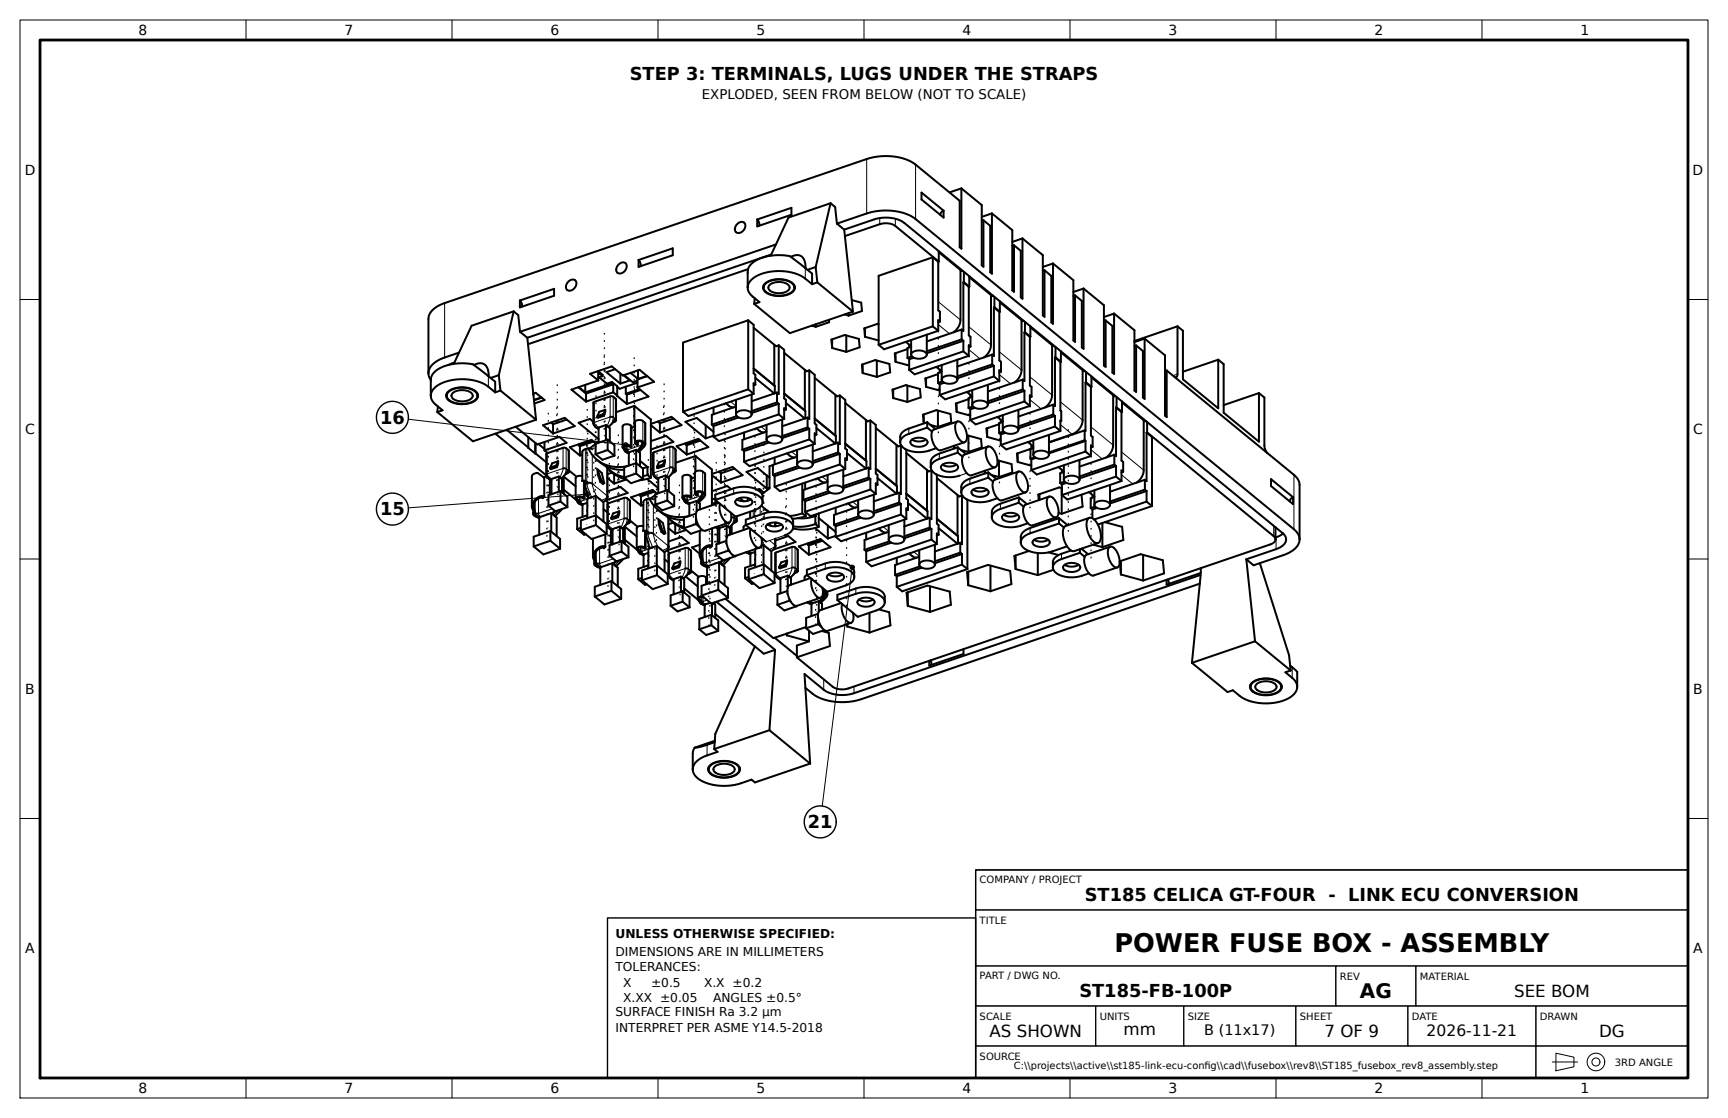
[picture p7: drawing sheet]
<svg xmlns="http://www.w3.org/2000/svg" width="432mm" height="279mm" viewBox="0 0 432 279" stroke-linecap="round" stroke-linejoin="round" font-family="sans-serif">
<defs><g id="words">
<text font-size="6.4" x="278.5" y="237.9">POWER FUSE BOX - ASSEMBLY</text>
<text font-size="5" x="339.8" y="249.4">AG</text>
<g font-size="4.4">
<text x="157.4" y="20.1">STEP 3: TERMINALS, LUGS UNDER THE STRAPS</text>
<text x="95" y="105.9">16</text>
<text x="95" y="128.8">15</text>
<text x="201.9" y="207">21</text>
<text x="271.1" y="225.2">ST185 CELICA GT-FOUR - LINK ECU CONVERSION</text>
<text x="269.7" y="249.2">ST185-FB-100P</text>
</g>
<g font-size="4.2">
<text x="378.4" y="249.1">SEE BOM</text>
<text x="247.3" y="259.1">AS SHOWN</text>
<text x="280.7" y="258.8">mm</text>
<text x="331" y="259.1">7 OF 9</text>
<text x="399.6" y="259.1">DG</text>
</g>
<text font-size="3.9" x="356.5" y="259">2026-11-21</text>
<text font-size="3.6" x="300.9" y="258.7">B (11x17)</text>
<g font-size="3.5">
<text x="34.6" y="8.8">8</text>
<text x="86.1" y="8.8">7</text>
<text x="137.6" y="8.8">6</text>
<text x="189.1" y="8.7">5</text>
<text x="240.5" y="8.8">4</text>
<text x="292" y="8.8">3</text>
<text x="343.5" y="8.8">2</text>
<text x="395" y="8.8">1</text>
<text x="6.2" y="43.7">D</text>
<text x="423" y="43.7">D</text>
<text x="6.3" y="108.5">C</text>
<text x="423.1" y="108.5">C</text>
<text x="6.3" y="173.4">B</text>
<text x="423.1" y="173.4">B</text>
<text x="6.3" y="238.2">A</text>
<text x="423.1" y="238.2">A</text>
<text x="34.6" y="273.2">8</text>
<text x="86.1" y="273.2">7</text>
<text x="137.6" y="273.2">6</text>
<text x="189.1" y="273.1">5</text>
<text x="240.5" y="273.2">4</text>
<text x="292" y="273.2">3</text>
<text x="343.5" y="273.2">2</text>
<text x="395" y="273.2">1</text>
</g>
<text font-size="3.3" x="175.4" y="24.6">EXPLODED, SEEN FROM BELOW (NOT TO SCALE)</text>
<g font-size="3.1">
<text x="153.8" y="234.4">UNLESS OTHERWISE SPECIFIED:</text>
<text x="153.8" y="238.9">DIMENSIONS ARE IN MILLIMETERS</text>
<text x="153.8" y="242.7">TOLERANCES:</text>
<text x="155.7" y="246.6">X</text>
<text x="155.7" y="250.4">X.XX ±0.05</text>
<text x="162.7" y="246.6">±0.5</text>
<text x="175.9" y="246.6">X.X ±0.2</text>
<text x="178.2" y="250.4">ANGLES ±0.5°</text>
<text x="153.8" y="253.9">SURFACE FINISH Ra 3.2 µm</text>
<text x="153.8" y="258">INTERPRET PER ASME Y14.5-2018</text>
</g>
<g font-size="2.5">
<text x="244.8" y="220.6">COMPANY / PROJECT</text>
<text x="244.8" y="230.9">TITLE</text>
<text x="244.8" y="244.8">PART / DWG NO.</text>
<text x="334.8" y="244.9">REV</text>
<text x="354.8" y="244.9">MATERIAL</text>
<text x="244.8" y="254.9">SCALE</text>
<text x="274.8" y="254.9">UNITS</text>
<text x="296.8" y="254.9">SIZE</text>
<text x="324.8" y="254.9">SHEET</text>
<text x="352.8" y="254.9">DATE</text>
<text x="384.8" y="254.9">DRAWN</text>
<text x="244.8" y="264.9">SOURCE</text>
<text x="253.4" y="267.2">C:\\projects\\active\\st185-link-ecu-confg\\cad\\fusebox\\rev8\\ST185_fusebox_rev8_assembly.step</text>
<text x="300.9" y="267.2">i</text>
<text x="403.5" y="266.3">3RD ANGLE</text>
</g>
</g></defs>
<g fill="none" stroke="#000" stroke-width=".5">
<path d="M184.3 55.9a1.1 1.1 0 0 1 1.6-.3 1.1 1.1 0 0 1 .1 1.7 1.32 1.32 0 0 1-2.3 .4 1.72 1.72 0 0 1 .6-1.8zM189.2 54.9a1.86 1.86 0 0 1 .5 1.5M189.2 54.9l8.6-3v1.8l-8.6 2.9zM207.5 50.8l-10.5 3.6-4.4 9.5M207.5 50.8l1.2 .9 .4 4.2M207.5 50.8l-3.7 15.9M209.1 55.9l7.5-2.5a14.2 14.2 0 0 1 12.2 1.3l94.5 77.6a3.4 3.4 0 0 1 1.4 2.5M209.1 55.9l1.9 1.5M211 57.4l7.4-2.6a8.8 8.8 0 0 1 7.6 .9l94.5 77.5a1.98 1.98 0 0 1 .8 2 1.98 1.98 0 0 1-1.4 1.6l-8.5 3M211 57.4l2.1 20.5M211.1 59l8.7-3a4.4 4.4 0 0 1 3.9 .5l10.9 8.9M230.3 48.1l5.5 4.5v1.8l-5.5-4.5z"/>
<path d="M235.8 52.6l-.6 .5-.3 .6M240.2 47.1v15l-.4-.3v-11.6l-11-9.1a14.2 14.2 0 0 0-12.2-1.4l-105.5 36a5 5 0 0 0-4 4v13.6M240.2 47.1l5.1 4.1v15.1l.4 .4v-11.7M240.2 47.1l-2.9 1M245.7 55l-.4 .2M247.9 53.3v15.1l-.5-.3v-11.7l-1.7-1.4M247.9 53.3l5.1 4.2v15.1l.4 .3v-11.6M247.9 53.3l-2.6 .9M255.5 59.6v15.1l-.4-.4v-11.6l-1.7-1.4M255.5 59.6l5.1 4.2v15l.4 .4v-11.6M255.5 59.6l-2.5 .9M128.4 77.8l-10.6 3.6-4.4 9.5"/>
<path d="M128.4 77.8l1.1 1 .4 4.1M128.4 77.8l-3.8 16M129.9 75.1a1.86 1.86 0 0 1 .5 1.5M129.9 75.1l8.6-2.9v1.7l-8.6 2.9zM142.1 70.3a1.1 1.1 0 0 1 1.6-.2 1.1 1.1 0 0 1 .1 1.6 1.32 1.32 0 0 1-2.3 .4 1.72 1.72 0 0 1 .6-1.8zM154.7 66a1.1 1.1 0 0 1 1.6-.2 1.1 1.1 0 0 1 0 1.6 1.32 1.32 0 0 1-2.2 .5 1.72 1.72 0 0 1 .6-1.9zM159.6 65a1.86 1.86 0 0 1 .5 1.5M159.6 65l8.5-2.9v1.7l-8.5 2.9zM186.8 71.9a2.97 2.97 0 0 0 1.3 2.2l1.7 1.4-1.3 .5M186.9 67.3l-55 18.7M188.5 76l8.9 7.3 15.7-5.4M188.6 74.5l-.1 1.5"/>
<path d="M190.8 71.9l.2 .5a4.3 4.3 0 0 0 4.1 1.5 3.3 3.3 0 0 0 3.3-1.7l.1-.3M190.8 71.9a2.96 2.96 0 0 1 3.1-2 4.5 4.5 0 0 1 4.5 1.6l.1 .4M190.8 71.3v.6M191.1 70.9a6 6 0 0 1 7.2 .2 1.59 1.59 0 0 1-1.1 2.4 5.4 5.4 0 0 1-6.4-1 1.25 1.25 0 0 1 .3-1.6zM192.3 71.2a3.7 3.7 0 0 1 5 .4 1.17 1.17 0 0 1-1.1 1.4 3.5 3.5 0 0 1-4.2-.9v-.5zM192.7 63.6l-60.9 20.8M193.9 61.1l-64 21.8M197.6 64.2a2.19 2.19 0 0 1 2.3-.3 2.19 2.19 0 0 1 1.3 2l.1 1.1M198.5 71.3v.6M202.9 71v-2.6l-3.9-3.2a4.9 4.9 0 0 0-4.3-1.4 9.3 9.3 0 0 0-7.2 2.4l-.6 1.4-.1 4.3M202.9 71l-1.7-1.4a12.3 12.3 0 0 0-13.2 .1l-.9 1.2-.3 1M203.8 66.7l-2 .7"/>
<path d="M203.8 66.7l.4 3.9M204.2 70.6l-1.3 .4M204.2 70.6l8.9 7.3M207.1 79.9l.1 .6-3.4 1.2M211 78.6l1.1 .3M212.1 78.2v.7M212.8 75l2.4 .6 .2 2.1-3.3 1.2M233.1 64.3l-13.5 4.6v17.3M233.1 64.3l1.4 1.1M233.1 64.3v17.3M234.5 65.4v12.2l.4 .3v2.5M234.6 65.4h-.1"/>
<path d="M234.6 63l5.7 4.7h.2M234.6 62.8v2.6M240 67.5v12.4a4 4 0 0 1-1.8 3.2M240.7 70.6l1.4 1.1M240.7 70.6v12.1l-.4-.3M240.9 70.5l1.3 1.1M240.9 70.5l-.2 .1M240.9 67.9v2.6M242.1 71.7v12.1l.4 .4v2.4M242.2 69.3l5.8 4.7 .2-.1M242.2 71.6l-.1 .1M242.2 69v2.6"/>
<path d="M247.6 73.7v12.5a4 4 0 0 1-1.7 3.1M248.4 76.8l1.3 1.1M248.4 76.8v12.2l-.5-.4M248.5 76.8l1.3 1.1M248.5 76.8h-.1M248.5 74.2v2.6M249.7 77.9v12.2l.4 .3v2.5M249.8 75.5l5.8 4.8 .2-.1M249.8 77.9h-.1M249.8 75.3v2.6M253.4 61.3l-.4 .1M255.3 80v12.5a4 4 0 0 1-1.8 3.1"/>
<path d="M261 67.6l-.4 .1M263.1 65.8v15.1l-.4-.3v-11.6l-1.7-1.4M263.1 65.8l5.1 4.2v15.1l.4 .3v-11.6M263.1 65.8l-2.5 .9M268.6 73.8l-.4 .2M270.8 72.1l5 4.2v15l.5 .4v-11.6M270.8 72.1v15.1l-.5-.4v-11.6l-1.7-1.4M270.8 72.1l-2.6 .9M278.4 78.4l5.1 4.1v15.1l.4 .3v-11.6M278.4 78.4v15l-.4-.3v-11.6l-1.7-1.4M278.4 78.4l-2.6 .8M107.1 93.3l.1 .8 .5 .9"/>
<path d="M107.7 98.9a2.97 2.97 0 0 0 1.2 2.2l1.7 1.4-1.3 .5M111.6 98.9l.2 .6a4.3 4.3 0 0 0 4.2 1.4 3.3 3.3 0 0 0 3.3-1.7v-.3M111.6 98.9a2.96 2.96 0 0 1 3.1-2 4.5 4.5 0 0 1 4.5 1.6l.1 .4M111.6 98.3v.6M112 97.9a6 6 0 0 1 7.2 .2 1.59 1.59 0 0 1-1.2 2.4 5.4 5.4 0 0 1-6.4-1 1.25 1.25 0 0 1 .4-1.6zM113.1 90.8v.2M113.1 98.2a3.7 3.7 0 0 1 5 .4 1.17 1.17 0 0 1-1.1 1.5 3.5 3.5 0 0 1-4.2-1l.1-.5zM113.5 90.6l-1.4 .6M114.7 88.1l-3.6 1.2a5 5 0 0 0-4 4M118.4 91.2a2.19 2.19 0 0 1 2.4-.3 2.19 2.19 0 0 1 1.2 2l.1 1.2M119.3 98.3v.6M123.7 98.1v-2.7l-3.9-3.2a4.9 4.9 0 0 0-4.3-1.4 9.3 9.3 0 0 0-7.2 2.4l-.6 1.4v4.3"/>
<path d="M123.7 98.1l-1.7-1.4a12.3 12.3 0 0 0-13.1 0l-1 1.2-.2 1M124.6 93.8l-2 .7M124.6 93.8l.5 3.8M125.1 97.6l-1.4 .5M125.1 97.6l8.9 7.3M129.9 82.9l1.9 1.5M131.8 84.4l2.2 20.5M133.3 98.4l.6-.2 2.2 1.8-2.6 .8M133.3 98.4v.4M135.3 99.3l-1.9 .6M135.4 99.4l-2 .6M144.5 96.8l1.9 1.6"/>
<path d="M144.6 96.7l1.6 1.4M146.2 96.2v1.9M146.4 98.4v2M149.5 92.7l1.1 1v.3M149.5 95.1l-6.7 2.3 3.6 3M149.5 95.1l-2-1.7 5.4-1.8 2.7 2.2 4.2-1.4 3.7 3-4.2 1.4M149.7 94.3l2 1.6 1.2-.4M150 93.2v.3M150 93.5h.1M150.6 94l-1.1-.9v2M150.6 94l-1.1 .4M152.9 95.8l.3 .2"/>
<path d="M152.9 95.8l-6.7 2.3M152.9 95.5l1.3 1v2.3M152.9 95.5v.3M153.2 98l1 .8M153.2 98l-6.8 2.4M153.2 96l-6.8 2.4M153.2 96v2M153.7 92.3l-2.2 .7 3.5 2.9M154.2 98.8l2.4 2.1M155 93.3v2.6M155.8 93.8l1.6 1.3-2.4 .8M155.9 93.7l2.2 1.8 1.2-.4"/>
<path d="M156.4 98.4l.2 .2M156.4 96.6v1.8M156.6 98.6v2.3M157.6 93.2l1.8 1.5M159.3 96.8l2.8 2.3-5.5 1.8M159.3 95.6l-4.5 1.6-.6-.6M159.4 92.5v2.2M159.8 97.2l-3.4 1.2M160.1 97.5l-3.5 1.1M161.7 93.9l-2.3 .8M161.7 94l-2.4 .8v2M183.9 99.9v3.7"/>
<path d="M187 80l-16.3 5.6v17.3M187 80l1.3 1.2v12.1l.4 .4v2.4M187 97.3l1.3 1.1M187 97.3l-16.3 5.6M187 80v17.3M187.8 98.6v5M188.3 81.9l5.6 4.6 .7-.2M188.3 98.4l-16.3 5.6-1.3-1.1M188.3 92.1l5.3 4.3v1.9M188.7 96.1l-.4 .2M188.7 96.1l-.4-.3v2.6M188.7 94.4l4.8 3.9"/>
<path d="M193.5 86.2v10.1M194.2 98.1l-6.4 2.2M194.2 98.1v2.5M194.6 86.3l1.4 1.1v12.2l.4 .3v2.5M194.6 86.3v12.2l-.4-.4M196 88.2l5.6 4.6 .6-.2M196 98.4l5.2 4.3v1.9M201.1 92.4v10.2M202.2 92.6l1.4 1.1v12.1l.4 .4v2.4M202.2 92.6v12.1l-.4-.3M202.8 81.4l1 .3M203.6 94.4l5.6 4.6 .7-.2"/>
<path d="M203.8 81v.7M207.9 87l-.2-2.1 3.4-1.2 3.5 1 .2 2.1-3.3 1.1M207.9 87l3.6 .9M207.9 84.8v2.2M208.7 98.7v10.2M209.9 98.8l1.3 1.1v12.2l.4 .3v2.5M209.9 98.8v12.2l-.5-.4M211.5 83.8v4.1M215.6 93.2l-.2-2.1 3.3-1.1 3.5 .9 .2 2.1-3.3 1.2M215.6 93.2l3.5 1M215.6 91.1v2.1M216.2 84.2l3.4 .9"/>
<path d="M216.2 82v2.2M219.1 90.1v4.1M219.6 81l-.3-.1-3.3 1.2 .2 2.1M223.2 99.5l-.2-2.1 3.3-1.2 3.6 1 .2 2.1-3.4 1.1M223.2 99.5l3.5 .9M223.2 97.3v2.2M223.8 90.4l3.4 .9M223.8 88.3v2.1M226.3 85.4l1.4 1.1M226.7 96.4v4M226.8 87.2l-3.2 1.1 .2 2.1M226.8 89.4l.4 .4"/>
<path d="M227.2 86.1v.7M227.2 89.8v2.6M227.7 88.6a2.36 2.36 0 0 0 3.3 .8l.4-.3 .2-.5M227.7 88.6a1.58 1.58 0 0 1 1.9-1 1.58 1.58 0 0 1 2 1M227.7 86.7l-.9 .3v2.4M227.7 85v3.6M227.9 89.1l-1.1 .3M228.3 89.4l-1.1 .4M231.4 96.7l3.4 .9M231.4 94.5v2.2M231.6 83.6v5M233.1 81.6l1.4 1.1"/>
<path d="M233.1 81.6l-13.5 4.6M234 91.7l1.3 1.1M234.4 93.5l-3.2 1.1 .2 2.1M234.4 95.7l.4 .3M234.5 82.7l-13.6 4.6-1.3-1.1M234.8 92.4v.7M234.8 96v2.7M234.9 80.4l-.4-.4v2.7M234.9 80.4l-.4 .1M235.3 94.9a2.36 2.36 0 0 0 3.3 .7l.4-.2 .2-.5M235.3 94.9a1.58 1.58 0 0 1 2-1.1 1.58 1.58 0 0 1 1.9 1.1M235.3 92.9l-.9 .3v2.5"/>
<path d="M235.3 91.2v3.7M235.5 95.3l-1.1 .4M236 95.6l-1.2 .4M239.2 89.9v5M240.3 84.8l.4 .4M240.3 84.8l-8.7 3M240.3 82.4l-8.7 2.9M240.3 82.4v2.4M240.7 87.8l1.4 1.1M240.7 85.2l-9.1 3.1M240.7 87.8l-13.5 4.6M240.7 85.2v2.6"/>
<path d="M241.6 98l1.3 1.1M242 99.8l-3.1 1 .1 2.1M242.1 88.9l-13.6 4.6-1.3-1.1M242.5 98.7v.6M242.5 86.6l-.4-.3v2.6M242.5 86.6l-.4 .2M242.9 99.2l-.9 .3v2.4M242.9 97.5v3.6M246.9 96.2v4.9M247.9 91.1l.5 .3M247.9 91.1l-8.7 2.9M247.9 88.6l-8.7 3"/>
<path d="M247.9 88.6v2.5M248.4 94.1l1.3 1.1M248.4 91.4l-9.2 3.1M248.4 94.1l-13.6 4.6M248.4 91.4v2.7M249.7 95.2l-13.5 4.6-1.4-1.1M250.1 92.9l-.4-.4v2.7M250.1 92.9l-.4 .1M255.6 94.9l-8.7 2.9M255.6 97.3l.4 .4M255.6 97.3l-8.7 3M255.6 94.9v2.4"/>
<path d="M256 83.1v12.1l-.4-.3M256 83.1l1.3 1.1M256 97.7l-9.1 3.1M256 97.7v2.6M256.1 83l1.4 1.1M256.1 83l-.1 .1M256.1 80.4v2.6M257.3 84.2v12.1l.5 .4v2.4M257.5 81.5v2.6M257.5 81.8l5.7 4.7 .2-.1M257.5 84.1l-.2 .1M257.8 99.1l-.5-.3v2.6"/>
<path d="M257.8 99.1l-.5 .2M262.9 86.3v12.4a4 4 0 0 1-1.8 3.1M263.6 89.3v12.2l-.4-.4M263.6 89.3l1.4 1.1M263.8 89.3l1.3 1.1M263.8 89.3h-.2M263.8 86.7v2.6M265 90.4v12.2l.2 .2v2.4M265.1 88.1l5.8 4.7 .2-.1M265.1 90.4h-.1M265.1 87.8v2.6M270.5 92.5v12.5a4.1 4.1 0 0 1-2.6 3.5l-5.8 2"/>
<path d="M271.3 95.6v12.1l-.3-.1M271.3 95.6l1.3 1.1M271.4 95.5l-.1 .1M271.4 95.5l1.3 1.2M271.4 93v2.5M272.6 96.7v12.1l.4 .4v2.5M272.7 94.3l5.8 4.7h.2M272.7 96.7h-.1M272.7 94.1v2.6M276.3 80.1l-.5 .1M278.2 98.8v12.4a4 4 0 0 1-1.8 3.2M279 99.2v2.6"/>
<path d="M283.9 86.3l-.4 .2M286 84.6l-2.5 .9M286 84.6l5.1 4.2v15.1l.4 .3v-11.6M286 84.6v15.1l-.4-.4v-11.6l-1.7-1.4M291.5 92.6l31.8 26.1a3.4 3.4 0 0 1 1.4 2.5v13.6M291.5 92.6l-.4 .1M294.2 81.5v12a.53 .53 0 0 1-.1 .6 .53 .53 0 0 1-.6 .1M294.2 81.5l-10.7 3.7M294.2 81.5l1.4 1.2v12.1l8.8 7.2v-12.1M304.4 89.9l-8.8 3M304.4 89.9l1.4 1.1v12.1l8.8 7.3v-12.2M314.6 98.2l1.3 1.1v12l.3 1.1 .5 .8"/>
<path d="M314.6 98.2l-8.8 3M109.3 103l8.9 7.3 15.8-5.4M109.4 101.6l-.1 1.4M123.8 108.4l12.7 10.4M126.6 107.4l5.4 4.4M128.8 106.6l5.4 4.5 5.6-1.9 1.8 1.5-5.5 1.9M132 111.8l1.7 1.5M132 109.2v2.6M133.7 110.7v2.6M133.8 113.3h-.1M133.8 113.3l2.7 2.2M133.8 110.7v2.6"/>
<path d="M134.6 111l1.5 1.2M135.7 106.3l5.4-1.9 2.5 2.1-5.4 1.8zM136.1 112.6l.8 .6M136.1 110.5v2.1M136.5 118.7a1.98 1.98 0 0 0 1.3 1.3M136.6 119l-.8 .3M136.7 118.4l-.2 .3M137.4 119.8v3.5M137.5 116.8v.3M137.7 105.6l.5 .4M138.2 106v2.3M139 116.3l-1.5 .5"/>
<path d="M139 116.3v.3M139 116.6l.2 .1M139 116.6l-1.5 .5M139.2 116.7l-1.5 .5-.2-.1M139.5 115.3l-1.5 .5-.5 1M139.5 115.3l-.3 1.4M139.5 115.3l-.5 1M139.6 119.1l-1.8 .6v3.8M139.6 119.1l.8 .6v3.3M139.6 119.1v3.8M139.9 119.3h.1M140 119.3l.4 .2"/>
<path d="M140.4 119.5l-.2 .1M140.7 117.1h.8M140.9 119.1l2.9 2.4M140.9 119v4.4M141.6 104.9l-3.4 1.1M141.8 117.7l-.2 .5M142.2 117.9l-.3-.3a4 4 0 0 1-1.5 1.9M142.2 117.9v-5.2l-.7-.7-.6-.1-4.4 1.5v5.3M142.2 117.9l-.2 .3-.6 .2M142.2 117.6l1.9 1.5M144.6 111.3l.3 .2M144.6 111v.3"/>
<path d="M144.9 111.5v2.3M145.5 119a1.15 1.15 0 0 0-1.7 .5v5.1M145.5 113.6l-.6 .2M147.1 112.2l.9 1.5 1.2 1.2M148 112.3a1.87 1.87 0 0 0-2.5 .7v7.1M148.1 110.1l-3.5 1.2M148.3 105.8a1.98 1.98 0 0 0 1.3 1.4M148.3 105.4l-.9-.7-2.8 1 5 4M148.3 110.4l-3.4 1.1M148.5 105.5l-.2 .3M148.8 110.9l-1.4 1.1M148.8 113.5l1.7 1.4 3-1"/>
<path d="M148.9 110.9l-1.1-1-5.4 1.9 2.5 2M149.2 114.9a8.9 8.9 0 0 0 7.4 1.6M149.2 114.9a8.6 8.6 0 0 0 5.9 2.5h.9M149.3 104v.3M149.3 117.3l1.1 .9 .6 2.5M149.3 117.3l.1 1.3 .6 1.8M149.3 117.3l1 2.9M149.6 110.4l-.7 .5M150.8 103.5v.2M150.8 103.5l-1.5 .5M150.8 103.7l.2 .2M150.8 103.7l-1.5 .6"/>
<path d="M151 103.9l-1.5 .5-.2-.1M151.2 102.4l-.2 1.5M151.2 102.4l-1.5 .5-.4 1.1M151.2 102.4l-.4 1.1M151.4 116.5l1.1 1.1M151.4 106.2l-1.8 .6v3.8M151.4 106.2l1 .8v3.3M151.4 106.2v3.8M151.7 106.5l.5 .2M151.8 119.5l1.7 1.4M151.8 117v7.1M151.8 109.9l1.7 1.4v2.6"/>
<path d="M151.8 109.9l-3 1v2.6M151.8 112.5l1.7 1.4M151.8 112.5l-3 1M151.8 109.9v2.6M152.2 106.7h-.2M152.5 117.6a8.7 8.7 0 0 0 4.1 2.3M152.5 117.6a7.9 7.9 0 0 0 3.5 1.6M152.5 104.2l.7 .1M152.9 118.1l.6 .4M153 118.1l-1.2 .4M153.5 118.5v2.4M153.6 118.5h-.1"/>
<path d="M153.6 104.9l-.2 .4M153.7 104.7h-.1a4 4 0 0 1-1.4 2M153.7 104.7h.1M153.8 104.7l.1 .3M153.9 105v-5.2l-.7-.7-.5-.1-4.4 1.6v5.2M153.9 105l-.2 .4-.5 .2M155.6 111.7l.7 1.2M156 119.4l1.7 1.4 3-1.1M156 119.4v-2.6l3-1.1 1.7 1.4v2.6M156.3 112.9l.8 .4M156.3 112.9l.7 .3M156.5 119.8l-3 1.1"/>
<path d="M156.5 112.4h.4M157.1 113v3.4M157.8 111.6l-.3 .1a.91 .91 0 0 0-.8-.4 .91 .91 0 0 0-.8 .5l.2 .3a1.15 1.15 0 0 0 1 1M157.8 111.6v-5.1a1.4 1.4 0 0 0-2.2 .1v5.1M157.8 111.6a1.4 1.4 0 0 0-2.2 .1M158.5 101.4l4.1 3.4v14.6M158.5 101.4l-4.6 1.6M158.5 101.4v5.3M158.7 110.7a1.4 1.4 0 0 1 2-.3l.1 .2a3.7 3.7 0 0 1-1.3 2.1M158.7 110.7v-5.2a1.26 1.26 0 0 1 1.9-.3l.6 .6v5.1M158.7 110.7l.4 .5 .3-.1M158.7 106.6l-.9 .3"/>
<path d="M159 112.4l.9 .8v3.3M159 112.4l-1.9 .6M159 112.4v5.9M159 118.3l1.7 1.4M159 118.3l-3 1.1M159.4 111.1l-.4-.3a.85 .85 0 0 1 1.5-.2v.1a3.4 3.4 0 0 1-1.2 2M159.4 110.3v.8M159.5 112.7l.1 .3M159.5 112.7h-.2M159.6 113h.1M159.9 115.2l1.9 1.5M161.2 110.8v.1"/>
<path d="M161.2 110.9l-.2 .7-1.3 1.4M161.7 119.7l2.8 2.3M161.8 116.7l-1.2 .3M161.8 118.7l-1.1 .3M161.8 116.7v2M161.8 118.7l.8 .7M162.6 119.4l-2.8 .6M162.6 105.9l5.2-1.7 2.5 2-5.4 1.9M162.6 106.2l2.3 1.9M162.6 110.2l3.9-1.3 1.8 1.5-5.7 1.9M162.6 117.2l.6 .4M163.2 118.4a1.98 1.98 0 0 0 1.3 1.4"/>
<path d="M163.4 118.2l-.2 .2M164.2 116.6v.3M164.4 105.3l.5 .5M164.9 105.8v2.3M165.7 116.3l.2 .2M165.7 116.1l-1.5 .5M165.7 116.1v.2M165.7 116.3l-1.5 .6M165.9 116.5l-1.5 .5-.2-.1M166.2 115l-1.5 .5-.5 1.1M166.2 115l-.3 1.5M166.2 115l-.5 1.1"/>
<path d="M166.3 118.8l-1.8 .7v3.8M166.3 118.8l.8 .7v3.3M166.3 118.8v3.8M166.6 119.1l.5 .2M167.1 119.3h-.2M167.4 116.8l.8 .1M168.3 104.6l-3.4 1.2M168.5 117.5l-.2 .4M168.6 117.3h-.1a4 4 0 0 1-1.4 2M168.6 117.3h.1M168.6 117.3l.2 .3M168.8 117.6v-5.2l-.6-.6-.6-.2-4.4 1.6v5.2"/>
<path d="M168.8 117.6l-.2 .4-.5 .2M169.1 111.5l5.4-1.8 2.5 2-5.4 1.9zM171.3 111.1l.3 .2M171.3 110.8v.3M171.6 111.3v2.3M173.6 119.3l-.8 .3M173.8 114l4.1 3.3v9M173.8 114l-5 1.7M173.8 114v3.9M174.7 109.9l-3.4 1.2M175 110.1l-3.4 1.2M176.3 106.3v3.3"/>
<path d="M177.9 106.1l.4 .4M177.9 118.5l5.1-1.8 2.6 2.1-5.4 1.8M177.9 118.8l2.3 1.8M178.3 107.9l-4.2-3.4-2.8 .9 5 4.2M178.3 108.9l-2 .7M178.3 101.8v1.7M178.3 106.5v2.6M179.6 117.9l.6 .4M180.2 118.3v2.3M181.4 100.8l1 .8 .9 .2M183.6 117.1l-3.4 1.2M183.9 103.6a2.36 2.36 0 0 0 3.3 .7l.4-.3 .2-.4"/>
<path d="M183.9 103.6a1.58 1.58 0 0 1 2-1.1 1.58 1.58 0 0 1 1.9 1.1M183.9 101.6l-6 2.1v2.4M184.1 104l-6.2 2.1M184.6 104.3l-6.3 2.2M185.5 112.4l.4 .3M185.9 108.1v1.7M185.9 112.7v2.7M189 107l1 .9 .9 .2M191.5 109.8a2.36 2.36 0 0 0 3.4 .8l.5-.5 .1-.3M191.5 109.8a1.58 1.58 0 0 1 2-1 1.58 1.58 0 0 1 2 1M191.5 107.9l-6 2v2.5M191.5 106.2v3.6"/>
<path d="M191.6 118.8v3.3M191.7 110.3l-6.2 2.1M192.2 110.6l-6.3 2.1M192.3 119.4l-3-2.4-2.8 .9 5.1 4.2M193.1 116.2l-.8 .3v5.5l-1.9 1.5M193.1 118.6l.5 .4M193.1 116.2v2.4M193.6 114.4v1.6M193.6 119v2.6M194.2 100.6l-6.4 2.1M194.2 100.6l.4 .3M194.6 103.6l-16.3 5.5"/>
<path d="M194.6 100.9l-6.8 2.3M194.6 100.9v2.7M194.6 103.6l1.4 1.1M195.5 104.8v5M196 104.7l-16.3 5.5-1.4-1.1M196.4 102.4l-.4 .1M196.4 102.4l-.4-.4v2.7M196.4 100.7l4.7 3.9M196.6 113.3l1.1 .8 .9 .2M199.2 116.1a2.36 2.36 0 0 0 3.3 .7l.4-.2 .2-.5M199.2 116.1a1.58 1.58 0 0 1 1.9-1.1 1.58 1.58 0 0 1 2 1.1M199.2 114.1l-6.1 2.1"/>
<path d="M199.2 112.4v3.7M199.4 116.5l-6.3 2.1M199.8 116.8l-6.2 2.2M201.8 104.4l-6.3 2.1M201.8 106.8l.4 .4M201.8 106.8l-6.3 2.2M201.8 104.4v2.4M202.2 107.2l-6.7 2.3M202.2 109.8l-16.3 5.6M202.2 109.8l1.4 1.1M202.2 107.2v2.6M203.1 111.1v5"/>
<path d="M203.6 110.9l-16.3 5.6-1.4-1.1M203.6 104.6l5.3 4.4v1.8M204 108.6l-.4 .2M204 108.6l-.4-.3v2.6M204 107l4.8 3.9M204.3 119.6l1 .8 .9 .2M206.8 118.7v3.6M209.4 110.6l-6.3 2.2M209.4 113.1l-6.3 2.1M209.4 113.1l.5 .3M209.4 110.6v2.5M209.9 113.4l-6.8 2.3"/>
<path d="M209.9 116.1l1.3 1.1M209.9 116.1l-16.3 5.5M209.9 113.4v2.7M210.7 117.4v4.9M211.2 100.7l5.6 4.6 .7-.2M211.2 117.2l-16.3 5.6-1.3-1.2M211.2 110.9l5.3 4.3v1.9M211.6 114.9l-.4-.4v2.7M211.6 114.9l-.4 .1M211.6 113.2l4.8 3.9M216.4 104.9v10.2M217.1 119.3l-6.4 2.2"/>
<path d="M217.1 116.9l-6.4 2.1M217.1 119.3l.4 .4M217.1 116.9v2.4M217.5 105.1l1.3 1.1v12.1l.5 .4v2.4M217.5 105.1v12.1l-.4-.3M217.5 119.7l-6.8 2.3M217.5 119.7v2.6M218.8 107l5.7 4.6 .6-.3M218.8 117.1l5.3 4.4v1.8M219.3 119.5l4.7 3.9M224 111.2v10.2M224.9 110.5l.1 .2a2.72 2.72 0 0 0 2.4 2 8.4 8.4 0 0 0 4.8-.1l1.8-.6"/>
<path d="M225.1 111.3l.2 .2M225.1 111.3v12.2l-.4-.4M226.1 112.2l.4 .3v12.1l.4 .3v2.5M226.5 113.2l5.6 4.6 .7-.2M227.7 110a2.81 2.81 0 0 1 4.1 .4 1.96 1.96 0 0 1-2.6 1.2 1.4 1.4 0 0 1-1.7-1.3zM227.9 109.9a3.5 3.5 0 0 0 3.5 0M230.8 105.7l-.2-2.1 3.4-1.1 3.5 1 .2 2.1-3.3 1.1M230.8 105.7l.2 .1M230.8 103.6v2.1M231.6 117.4v10.2M231.7 106.9l-4.6 1.5a2.46 2.46 0 0 0-2.2 2.1M231.7 105.5l-4.6 1.6a2.46 2.46 0 0 0-2.2 2.1v1.3"/>
<path d="M231.7 105.5l2 1.7M231.7 105.5v1.4M231.7 106.9l1.2 1M232.5 106.2l1.9 .5M232.6 116.8v.1a2.72 2.72 0 0 0 2.4 2.1 8.4 8.4 0 0 0 4.8-.1M232.8 117.6l.2 .2M232.8 117.6v12.1l-.5-.3M232.9 107.9a4.4 4.4 0 0 0 1.9 4.7l6.2-2.1M233.8 118.4l.3 .3v12.2l.4 .3v2.5M234.1 119.5l5.6 4.6 .7-.2M234.4 102.6v4.1M235.4 116.2a2.81 2.81 0 0 1 4 .5 1.96 1.96 0 0 1-2.5 1.2 1.4 1.4 0 0 1-1.7-1.3z"/>
<path d="M235.5 116.1a3.5 3.5 0 0 0 3.5 0M238.4 111.4l.1 .6M238.5 112h.1M238.5 111.4v.6M239 102.9l3.5 1M239 100.8v2.1M239.3 105.3a1.72 1.72 0 0 1 1.7 1.5 3.2 3.2 0 0 1 .1 3.7h-.1M239.3 105.3l-.1 .1a2.14 2.14 0 0 0-.4 2.4 3.1 3.1 0 0 0 2 2.7h.2M239.3 105.3l-5.9 2.1-.5 .5M239.3 113.1l-4.6 1.6a2.46 2.46 0 0 0-2.1 2.1M239.3 111.8l-4.6 1.6a2.46 2.46 0 0 0-2.1 2.1v1.3M239.3 111.8l2.1 1.7"/>
<path d="M239.3 113.1l1.2 1M239.3 111.8v1.3M240.1 112.5l1.9 .5M240.5 114.1a4.4 4.4 0 0 0 1.9 4.7l6.3-2M241.6 108.8l3.5 .9 .2 2.1-3.3 1.2M242 108.9v4.1M242 101.9l.5 .4M242.5 102.3v2.7M242.9 101.1a2.36 2.36 0 0 0 3.4 .8l.3-.3 .3-.5M242.9 101.1a1.58 1.58 0 0 1 2-1 1.58 1.58 0 0 1 2 1M243.1 101.6l-1.1 .3M243.6 101.9l-1.1 .4"/>
<path d="M246 117.7l.1 .6M246.1 118.3h.1M246.1 117.7v.6M246.7 109.2l3.4 .9M246.7 107v2.2M246.9 111.6a1.72 1.72 0 0 1 1.8 1.4 3.2 3.2 0 0 1 .1 3.7l-.1 .1M246.9 111.6h-.1a2.14 2.14 0 0 0-.4 2.5 3.1 3.1 0 0 0 2 2.7h.3M246.9 111.6l-5.9 2-.5 .5M247 119.4l-4.6 1.5a2.46 2.46 0 0 0-2.2 2.1M247 118.1l-4.6 1.5a2.46 2.46 0 0 0-2.2 2.1v1.3M247 118.1l2 1.6M247 119.4l1.2 1"/>
<path d="M247 118.1v1.3M247.8 118.7l1.8 .5M249.2 104.2l1.4 1.1M249.2 115l3.6 1 .2 2.1-3.4 1.1M249.6 115.1v4.1M249.7 108.2l.4 .4M249.7 106l-3.2 1.1 .2 2.1M250.1 104.9v.7M250.1 108.6v2.6M250.6 107.4a2.36 2.36 0 0 0 3.3 .7l.4-.2 .2-.5M250.6 107.4a1.58 1.58 0 0 1 1.9-1 1.58 1.58 0 0 1 2 1M250.6 105.4l-.9 .4v2.4"/>
<path d="M250.6 103.8v3.6M250.8 107.8l-1.1 .4M251.2 108.2l-1.1 .4M254.3 115.5l3.4 .9M254.3 113.3v2.2M254.5 102.4v5M254.5 117.9a1.72 1.72 0 0 1 1.8 1.4 3.2 3.2 0 0 1 .1 3.7h-.1M254.5 117.9h-.1a2.14 2.14 0 0 0-.3 2.4 3.1 3.1 0 0 0 1.9 2.8l.3-.1M254.5 117.9l-5.9 2-.4 .5M256 100.3l-13.5 4.7M256 100.3l1.3 1.1M256.9 110.5l1.3 1.1"/>
<path d="M257.3 101.4l-13.5 4.7-1.3-1.1M257.5 112.2h.1M257.5 114.6l.2 .2M257.5 112.2v2.4M257.7 111.2v.9M257.7 114.8v2.7M258.2 113.7a2.36 2.36 0 0 0 3.3 .7l.4-.3 .2-.4M258.2 113.7a1.58 1.58 0 0 1 2-1.1 1.58 1.58 0 0 1 1.9 1.1M258.2 111.9l-4.1 1.5 .2 2.1M258.2 110v3.7M258.6 114.3l-1.1 .3M258.9 114.4l-1.2 .4"/>
<path d="M262.1 108.7v5M263.2 103.6l.4 .3M263.2 103.6l-8.7 3M263.2 101.1l-8.7 3M263.2 101.1v2.5M263.6 106.6l1.4 1.1M263.6 103.9l-9.1 3.2M263.6 106.6l-13.5 4.6M263.6 103.9v2.7M264.5 116.7l1.3 1.1M265 107.7l-13.6 4.6-1.3-1.1M265.2 105.2l-.2 .1"/>
<path d="M265.2 105.2l-.2-.2v2.7M265.3 117.4v.7M265.8 119.9a2.36 2.36 0 0 0 3.4 .8l.3-.3 .2-.5M265.8 119.9a1.58 1.58 0 0 1 2-1 1.58 1.58 0 0 1 1.9 1M265.8 118l-.9 .3v2.4M265.8 116.3v3.6M269.7 114.9v5M271 110l.3 .2M271 107.6l-8.9 3M271 110l-8.9 3.1M271 107.6v2.4M271.3 112.8l1.3 1.2"/>
<path d="M271.3 110.2l-9.2 3.1M271.3 112.8l-13.6 4.7M271.3 110.2v2.6M272.6 114l-13.5 4.6-1.4-1.1M273 111.7l-.4-.4v2.7M273 111.7l-.4 .1M278.5 116.1l.4 .3M278.5 116.1l-8.8 3M278.5 113.6l-8.8 3M278.5 113.6v2.5M278.9 101.9v12.1l-.4-.4M278.9 101.9l1.3 1.1"/>
<path d="M278.9 119.1l1.3 1.1M278.9 116.4l-9.2 3.2M278.9 119.1l-13.6 4.6 1.4 1.1 13.5-4.6M278.9 116.4v2.7M279 101.8l-.1 .1M279 101.8l1.4 1.1M280.2 103v12.1l.5 .4v2.4M280.4 102.9l-.2 .1M280.4 100.6l5.7 4.7 .2-.1M280.4 100.3v2.6M280.7 117.9l-.5-.3v2.6M280.7 117.9l-.5 .2"/>
<path d="M285.8 105v12.5a4 4 0 0 1-1.8 3.1M286.1 119.9l-8.7 3M286.1 119.9v2.5M286.5 108.1v12.2l-.4-.4M286.5 108.1l1.4 1.1v17.3M286.6 108.1l31.7 25.9 .4 .8M286.6 108.1h-.1M286.6 105.5v2.6M317.6 119.7l5.5 4.6v1.7l-5.5-4.5zM132.9 126.5l.4 1.3a.74 .74 0 0 0 .3 1.1M132.9 126.2v.3M132.9 126.2l.7 1.5a.74 .74 0 0 0 .3 1.1l1 .4"/>
<path d="M133.4 136.6l2.4 2 4.2-1.5M133.6 128.9l1.1 .5zM133.7 128.2l.9 .1M136 124.1v-4.7l-.9-.6a1.27 1.27 0 0 0-2.2 .3v7.4M136 124.1a2.57 2.57 0 0 0-3 2.1h-.1M136 124.1l-.3 .4a1.86 1.86 0 0 0-2.4 1.9l.2 .6M137.1 126.4l1.7 1.4M137.4 123.3l.2 .3M137.5 135.1l-4.1 1.5M137.5 132.7l-4.1 1.4v2.5M137.5 132.7l2.5 2v2.4M137.5 135.1l2.5 2"/>
<path d="M137.5 132.7v2.4M137.7 128.2l-3 1.1v4.4M137.7 128.2l1.4 1.2v4.6M137.7 128.2v4.7M137.8 123.5h.1M137.8 123.3h-.4M138.1 128.4l.3 .4M138.1 128.4h-.1M138.4 128.8h.1M138.6 127.7l-.7 .7M138.7 127.7l-.6 .7M140.1 122.7l-3 1.1v2.6"/>
<path d="M140.1 122.7l1.7 1.4v2.6M140.1 125.3l1.7 1.4M140.1 125.3l-3 1.1M140.1 122.7v2.6M140.4 127.2l-1.7 1.8M140.9 122.4l3.2 2.7M141.8 126.7l-3 1.1M143.8 124.6l.2 .3M144.1 125l.5 .8M144.2 132.2l1.7 1.5 .5-.2M144.6 125.8l1 .5M144.6 125.8l.7 .3"/>
<path d="M144.8 125.3h.3M145.1 132.5l2.7 2.2 3.8-1.3M145.1 131.9l-.9 .3M145.5 120.1h.1M145.5 126h.1M145.5 120.1l.8 .1 .1 .3a4.6 4.6 0 0 0 .5 3.5l.1 .4M145.5 120.1l.9 .2M145.6 126h.1M146.1 124.5l-.3 .1a.91 .91 0 0 0-.8-.4 .91 .91 0 0 0-.8 .5l.2 .3a1.24 1.24 0 0 0 1.1 1M146.1 124.5a1.4 1.4 0 0 0-2.3 .1M146.1 120.2v4.3M146.6 120.7l.8-.1 .6 .3"/>
<path d="M146.8 128.8l-2.6 .8v2.6M146.8 125.7l-1.2 .4v3.1M147 124.4l.1 .1M147.9 124.3l-.9 .1M148.2 139l.3 1.3a.74 .74 0 0 0 .3 1.1l1.2 .5M148.2 134.6v4.4M148.2 138.7v.3M148.2 138.7l.7 1.5a.74 .74 0 0 0 .2 1.1l1.1 .4M148.9 123.9l1.9 1.6v4.8M148.9 123.9l-2.1 .7v4.9M148.9 123.9v4.9M148.9 131.2l-3.8 1.3"/>
<path d="M148.9 128.8l-3.8 1.3v2.4M148.9 128.8l2.7 2.2v2.4M148.9 131.2l2.7 2.2M148.9 128.8v2.4M150 120.4l.7 .5 .3-.2M150.3 120.2l.7 .5M150.3 120.2l-.3 .2M150.8 127.2l1 .8M151.3 136.7a2.57 2.57 0 0 0-3.1 2M151.3 136.7l-.4 .3a1.86 1.86 0 0 0-2.3 1.9l.2 .6M151.3 133.5v3.2M151.3 125.1l.8 .6"/>
<path d="M151.6 131.2l.2 .1M151.7 123.9l.1 .2M151.8 131.2a1.98 1.98 0 0 0 1.3 1.3M151.8 124.1a1.25 1.25 0 0 1-1 1.3M151.8 122.8l3.2-1.1 1.8 1.5-5.4 1.8M151.8 131.5l-.2 .1M152 130.9l-.2 .3M152.3 138.9l1.7 1.4 3-1M152.7 135.8l.2 .3M152.7 132.4v3.4M152.8 129.4v.2M153.1 136h.1"/>
<path d="M153.1 135.8h-.4M153.1 135.9l-.1 .1M154.3 128.8l-1.5 .6M154.3 128.8v.3M154.3 129.1l.1 .1M154.3 129.1l-1.5 .5M154.4 129.2l-1.5 .6-.1-.2M154.7 127.8l-1.5 .5-.4 1.1M154.7 127.8l-.3 1.4M154.7 127.8l-.4 1M154.9 131.6l.8 .7v3.3M154.9 131.6l-1.8 .6v3.8"/>
<path d="M154.9 131.6v3.8M155.2 131.8l.5 .2M155.3 135.2l-3 1.1v2.6M155.3 135.2l1.7 1.5v2.6M155.3 137.9l1.7 1.4M155.3 137.9l-3 1M155.3 135.2v2.7M155.7 132l-.2 .1M155.7 139.7l-1.7 1.8M156 129.6l.7 .1M156.1 131.6l3 2.5M156.1 134.9l3.3 2.7"/>
<path d="M156.1 131.5v4.4M157.1 130.3l-.3 .4M157.2 130l-.1 .1a4 4 0 0 1-1.4 1.9M157.2 130h.1M157.2 130.1l.2 .3M157.4 130.4v-5.2l-.7-.7-.5-.1-4.4 1.6v5.2M157.4 130.4l-.2 .3-.5 .2M157.4 130.1l1.9 1.5M159.1 137.1l.7 1.2M159.8 138.3l.7 .3M159.8 138.3l.8 .3M159.9 123.8l.3 .2"/>
<path d="M159.9 123.5v.3M160.1 137.8h.3M160.2 124v2.4M160.5 138.6l.3 .2M160.8 131.5a1.15 1.15 0 0 0-1.7 .5v5.1M160.8 126.2l-.6 .2M160.8 132.7h.1M160.8 138.5l.1 .1M160.8 132.7h.7l.2 .3a4.6 4.6 0 0 0 .5 3.5l.1 .5M160.8 132.7l.9 .1M161.3 137.1h-.2a.91 .91 0 0 0-.9-.4 .91 .91 0 0 0-.8 .5l.3 .3a1.24 1.24 0 0 0 1.1 1M161.3 137.1a1.4 1.4 0 0 0-2.2 0"/>
<path d="M161.3 132.8v4.3M161.9 133.2h.7l.7 .2M162 138.2l-1.2 .4v3.1M162.3 137h.1M162.4 124.8l.9 1.4 1.2 1.2M163.1 136.8l-.8 .2M163.3 124.8a1.87 1.87 0 0 0-2.5 .7v7.2M163.3 122.7l-3.4 1.1M163.6 122.9l-3.4 1.1M163.7 123.7l-1.1 .9M163.7 126.1l1.8 1.4 3-1M164.1 136.4l2 1.6v4.9"/>
<path d="M164.1 136.4l-2.1 .8v4.8M164.1 136.4v4.9M164.2 123.4l-1.1-1-5.4 1.9 2.5 2.1M164.5 127.4a9 9 0 0 0 7.5 1.6M164.5 127.4a8.7 8.7 0 0 0 6.4 2.5M164.5 123.1l-.3 .3M164.6 129.8l1 .9 .7 2.6M164.6 129.8v1.3l.7 1.8M164.6 129.8l1 2.9M165.3 132.9l.6 .6 .4-.2M165.6 132.7l.7 .6M165.6 132.7l-.3 .2"/>
<path d="M166.1 139.8l.9 .7M166.6 137.6l.8 .7M166.6 129l1.1 1.1M166.7 122.5l-3 1v2.6M166.7 125.1l-3 1M166.7 122.5l1.8 1.4v2.6M166.7 125.1l1.8 1.4M166.7 122.5v2.6M166.9 136.4l.2 .3M167.1 136.7a1.25 1.25 0 0 1-1 1.2M167.1 135.3l3.2-1.1 1.8 1.5-5.4 1.9M167.1 132l1.6 1.4"/>
<path d="M167.1 129.5v7.2M167.7 130.1a8.9 8.9 0 0 0 3.5 2.1M167.7 130.1a7.8 7.8 0 0 0 3.2 1.6M168.2 130.6l.5 .5M168.3 130.6l-1.2 .4M168.7 131.1v2.3M168.8 131l-.1 .1M170.5 124.4l.8 1.1M170.9 132l1.7 1.4 2.9-1M171.3 125.5l.9 .5M171.3 125.5l.7 .4M171.5 132.4l-2.8 1"/>
<path d="M171.5 125h.3M172.2 125.8h.1M172.3 125.8h.1M172.8 124.3l-.3 .1a.91 .91 0 0 0-.8-.5 .91 .91 0 0 0-.8 .6l.2 .3a1.24 1.24 0 0 0 1.1 1M172.8 124.3v-5.2a1.4 1.4 0 0 0-2.3 .1v5.2M172.8 124.3a1.4 1.4 0 0 0-2.3 .1M173.6 123.3a1.4 1.4 0 0 1 2.1-.2v.1a3.7 3.7 0 0 1-1.2 2.1M173.6 123.3v-5.1a1.26 1.26 0 0 1 2-.3l.6 .5v5.2M173.6 123.3l.5 .5 .3-.1M173.9 128.4l-3 1v2.6M173.9 131l.8 .6M173.9 131l-3 1"/>
<path d="M173.9 129.4v1.6M174.1 125.2l-1.9 .6v3.1M174.1 125.2l.8 .7v1.4M174.1 125.2v2.6M174.4 123.7l-.4-.3a.85 .85 0 0 1 1.4-.2l.1 .1a3.4 3.4 0 0 1-1.3 2M174.4 123v.7M174.5 125.3l.1 .3M174.5 125.3l-.2 .1M174.6 125.6h.1M174.9 138.8l.3 1.3a.74 .74 0 0 0 .3 1.1l1.2 .5M174.9 136.1l-2 .7 2 1.6M174.9 132.6v6.2"/>
<path d="M174.9 138.5v.3M174.9 138.5l.7 1.5a.74 .74 0 0 0 .2 1l1.1 .5M175.5 132.5h-.3M176.1 123.4l.1 .2M176.2 123.6l-.2 .6-1.4 1.5M177.9 136.4a2.57 2.57 0 0 0-3 2v.1M177.9 136.4l-.3 .4a1.86 1.86 0 0 0-2.3 1.9l.2 .6M177.9 132.1v4.3M178.7 124.9l5.1 4.2 4.6-1.6a2.46 2.46 0 0 0 2.2-2M178.7 124.9l4.6-1.5a6.3 6.3 0 0 1 7.1 1.4l.2 .7M178.7 124.9v-1.3l4.6-1.6a6.3 6.3 0 0 1 7.1 1.5l.2 2M178.7 124.6l-.8 .3"/>
<path d="M178.9 131.7l.9 .6M179 138.6l1.7 1.4 3-1M179.2 125.4l-.7 .2-.1 .5M179.3 135.5l.3 .3M179.3 132.1v3.4M179.6 125.7l-5.1 1.8a2.07 2.07 0 0 0-.5 2.5 2.85 2.85 0 0 0 2.1 2.7l6.1-2.1M179.8 135.8h.1M179.8 135.5h-.5M179.8 135.7h-.1M179.9 125.9a4.4 4.4 0 0 0 1.9 4.7h.4M180.6 139.9l-.8 .7M181.5 135.2l-2.5 .8v2.6"/>
<path d="M181.6 131.3l-1.8 .7v3.8M181.6 131.3l.8 .7v1.6M181.6 131.3v3.1M181.9 131.6l.4 .2M182 137.6l-3 1M182 137.6l.4 .3M182 137.2v.4M182.3 131.8h-.1M182.4 139.5l-1.7 1.8M182.6 128.1a2.02 2.02 0 0 1-.3 2.5h-.1M182.7 122.3l-1-.8-3.8 1.3M182.8 129.3l.6 .1"/>
<path d="M182.8 131.2v2.3M183.6 138.9l.1 .1M183.7 138.9v.1M183.8 130l-.3 .5M183.9 129.8h-.1a4 4 0 0 1-1.5 2M183.9 129.8h.1M183.9 129.8l.2 .3M184 124.9a2.81 2.81 0 0 1 4 .4 1.96 1.96 0 0 1-2.5 1.3 1.4 1.4 0 0 1-1.7-1.4zM184.1 130.1l-.2 .4-.5 .2M184.1 129v1.1M184.1 124.8a3.5 3.5 0 0 0 3.5 0M184.8 124.5l1 .8"/>
<path d="M186.4 131.2l4.6-1.6a6.3 6.3 0 0 1 7 1.5l.2 .6M186.4 131.2v-1.3l4.6-1.6a6.3 6.3 0 0 1 7 1.4l.2 2M186.4 131.2l5 4.2M186.4 131.2l-.6 .4v.8M186.5 138h.1M186.5 138l.7 .4M186.5 138l.8 .4M186.7 137.9l.8 .4M186.9 124.4v.7M187.2 138.4l.3 .1M187.3 131.9l-5.2 1.8a2.07 2.07 0 0 0-.4 2.6 2.85 2.85 0 0 0 2.1 2.6l6-2M187.5 127.9v1.6"/>
<path d="M187.5 138.3h.1M187.5 138.3v3.1M187.6 132.2a4.4 4.4 0 0 0 1.9 4.7h.3M188.7 137.2v4.6M188.7 137.9l-1.2 .4M189.2 122.4l.6-.2 1.1 .9M190 122.4l-.5 .2M190.2 134.4a2.02 2.02 0 0 1-.3 2.4l-.1 .1M190.3 126.3l.8 .9M190.3 122.6l-.5 .2M190.8 136.2l1.9 1.6v4.8M190.8 136.2l-.6 .2"/>
<path d="M190.8 136.2v4.9M191.1 127.2l1.2 .8M191.1 127.2l1.1 .8M191.6 131.2a2.81 2.81 0 0 1 4 .4 1.96 1.96 0 0 1-2.5 1.2 1.4 1.4 0 0 1-1.7-1.3zM191.8 131.1a3.5 3.5 0 0 0 3.5 0M191.8 131v.1M192.3 121.8l-.7 .3M192.4 130.7l.2 .7M193.6 136.1l.2 .3M193.8 136.4a1.25 1.25 0 0 1-1 1.2M193.8 135.1l3.2-1.1 1.8 1.5-5.4 1.8M193.8 130.6v.9"/>
<path d="M193.8 134.6v1.8M194.2 130.6l-.4 .2M198.2 131.7a2.39 2.39 0 0 1-2.2 2.1M198.4 132.1l-.3 .1M199.6 136.6l5.4-1.9 2.5 2.1-5.4 1.8zM200.5 128.3l-3.2 .7M200.5 120.9v7.4M200.5 128.3l.8 .7M200.8 124.9l.4 .3M201.2 120.6v1.7M201.2 125.2v2.7M201.3 129l-3.3 .7"/>
<path d="M201.3 128v1M201.9 135.8v.3M201.9 136.1l.2 .2M202.1 136.3v2.3M203.4 128.7l.3 .3M203.6 132l3.3 2.6M203.7 129a9.8 9.8 0 0 1-4.3 .5M203.7 131a11.5 11.5 0 0 1-5.5 .5M203.7 131l.9 .7M203.7 129v2M204.6 131.7a10.8 10.8 0 0 1-6.4 .3M204.6 128.3v3.4"/>
<path d="M204.6 129.5l4.2 3.4M204.6 129.5h.1M205.3 134.9l-3.4 1.2M205.5 135.1l-3.4 1.2M206.8 122.3a2.36 2.36 0 0 0 3.3 .8l.5-.4 .1-.4M206.8 122.3a1.58 1.58 0 0 1 2-1 1.58 1.58 0 0 1 1.9 1M206.8 120.4l-6 2v2.5M206.9 131.3v3.3M207 122.8l-6.2 2.1M207.5 123.1l-6.3 2.1M208.4 131.2l.4 .3M208.8 133.9l-1.9 .7"/>
<path d="M208.8 126.9v1.7M208.8 131.5v2.7M211.9 125.8l1 .8 .9 .2M214.4 128.6a2.36 2.36 0 0 0 3.4 .7l.3-.2 .3-.5M214.4 128.6a1.58 1.58 0 0 1 2-1 1.58 1.58 0 0 1 2 1M214.4 126.6l-6 2.1v2.5M214.4 124.9v3.7M214.6 129l-6.2 2.2M215.1 129.4l-6.3 2.1M216 137.4l.5 .4M216.5 133.1v1.7M216.5 137.8v2.6"/>
<path d="M217.5 122.3l-16.3 5.6M217.5 122.3l1.3 1.1M218.4 123.6v5M218.8 123.4l-16.3 5.6-1.3-1.1M219.3 121.1l-.5-.3v2.6M219.3 121.1l-.5 .2M219.5 132.1l1.1 .8 .8 .2M222.1 134.8a2.36 2.36 0 0 0 3.3 .8l.5-.4 .1-.4M222.1 134.8a1.58 1.58 0 0 1 1.9-1 1.58 1.58 0 0 1 2 1M222.1 132.9l-6.1 2.1v2.4M222.1 131.2v3.6M222.3 135.3l-6.3 2.1"/>
<path d="M222.7 135.6l-6.2 2.2M224.1 139.4v1.7M224.7 123.1l-6.3 2.2M224.7 125.6l.4 .3M224.7 125.6l-6.3 2.2M224.7 123.1v2.5M225.1 125.9l-6.7 2.3M225.1 128.6l-16.3 5.6M225.1 128.6l1.4 1.1M225.1 125.9v2.7M226 129.9v4.9M226.5 129.7l-16.3 5.6-1.4-1.1"/>
<path d="M226.5 123.4l5.3 4.3v1.9M226.9 127.4l-.4-.4v2.7M226.9 127.4l-.4 .1M226.9 125.7l4.7 3.9M227.2 138.3l1 .8 .9 .3M229.7 139.1l-6 2.1v2.5M229.7 137.5v3.6M232.3 131.8l-6.3 2.2M232.3 131.8l.5 .4M232.3 129.4l-6.3 2.2M232.3 129.4v2.4M232.8 132.2l-6.8 2.3"/>
<path d="M232.8 134.8l1.3 1.2M232.8 134.8l-16.3 5.6M232.8 132.2v2.6M233.6 136.1v5M234.1 136l-16.3 5.5-1.3-1.1M234.1 129.7l5.3 4.3v1.8M234.5 133.7l-.4-.4v2.7M234.5 133.7l-.4 .1M234.5 132l4.8 3.9M239.3 123.7v10.2M240 135.6l-6.4 2.2M240 138.1l-6.4 2.2"/>
<path d="M240 138.1l.4 .4M240 135.6v2.5M240.2 123v.2a2.72 2.72 0 0 0 2.5 2 8.4 8.4 0 0 0 4.7-.1l1.8-.6M240.4 123.9l.2 .1M240.4 123.9v12.1l-.4-.4M240.4 138.5l-6.8 2.3M240.4 138.5v2.6M241.4 124.7l.3 .3v17.2M243 122.5a2.81 2.81 0 0 1 4 .4 1.96 1.96 0 0 1-2.5 1.3 1.4 1.4 0 0 1-1.7-1.4zM243.2 122.4a3.5 3.5 0 0 0 3.4 0M247.8 129.3v.2a2.72 2.72 0 0 0 2.5 2 8.4 8.4 0 0 0 4.8-.1l1.8-.6M248.2 120.4a4.4 4.4 0 0 0 1.9 4.7l6.2-2.1"/>
<path d="M250.6 128.8a2.81 2.81 0 0 1 4.1 .4 1.96 1.96 0 0 1-2.6 1.2 1.4 1.4 0 0 1-1.7-1.3zM250.8 128.6a3.5 3.5 0 0 0 3.5 0M253.8 138.8v3.4M254.6 125.6l-4.6 1.6a2.46 2.46 0 0 0-2.2 2.1M254.6 124.3l-4.6 1.6a2.46 2.46 0 0 0-2.2 2.1v1.3M254.6 125.6l1.2 1M254.6 124.3l2 1.7M254.6 124.3v1.3M255.1 135.6l.1 .5a4.2 4.2 0 0 0 3.8 2.1h1.4l1.9-.2 4.3-1.5M255.8 126.6a4.4 4.4 0 0 0 1.9 4.7l6.2-2M257.1 137.7l-3.6 1.2 .3 3.3M258.3 135a2.81 2.81 0 0 1 4 .4 1.96 1.96 0 0 1-2.6 1.3 1.4 1.4 0 0 1-1.6-1.4z"/>
<path d="M258.4 134.9a3.5 3.5 0 0 0 3.5 0M259.3 138.2v5.5M259.8 123.5v1.4M262 138l2.3 .6v.2M262.2 124.1a1.72 1.72 0 0 1 1.7 1.4 3.2 3.2 0 0 1 .1 3.8h-.1M262.2 124.1l-.2 .1a2.14 2.14 0 0 0-.3 2.4 3.1 3.1 0 0 0 2 2.7h.2M262.2 124.1l-6 2-.4 .5M264.5 128.2l.8 .2M264.6 130.8l-7.2 2.5a2.67 2.67 0 0 0-2.3 2.3M264.6 129.5l-7.2 2.5a2.67 2.67 0 0 0-2.3 2.2v1.4M264.6 129.5l2.2 1.8M264.6 129.5v1.3"/>
<path d="M264.6 130.8l1.3 1M264.9 120.7l.4 .4M265.3 122l-.6-.2-5.3 1.8 .2 1.4M265.3 121.1v7.3M265.9 131.8a5.3 5.3 0 0 0 2.2 5.9l6.3-2M266 120.3l-1.1 .4M266.5 120.7l-1.2 .4M267.6 137.6l-2.4 .8a2.46 2.46 0 0 0-2.1 2.1v1.3M269.8 138.2l-4.6 1.5a2.46 2.46 0 0 0-2.1 2.1M269.8 137.2v1M269.8 138.2l1.3 .9M270.2 137.1l1.7 1.4"/>
<path d="M270.3 123.6l.2 3-5.2 1.8M271.1 139.1a4.4 4.4 0 0 0 1.9 4.7l6.2-2M272.1 123l1.4 1.1M272.2 129.4a1.78 1.78 0 0 1 1.9 1.3 4.8 4.8 0 0 1 .6 4.8l-.3 .2M272.2 129.4a2.12 2.12 0 0 0-.6 2.4 4.7 4.7 0 0 0 2.3 3.9h.5M272.2 129.4l-5.9 2-.4 .4M272.6 127l.4 .3M273 123.7v.7M273 127.3v2.2M273.2 136.1l2.3 .6M273.5 126.2a2.36 2.36 0 0 0 3.3 .7l.4-.3 .2-.4M273.5 126.2a1.58 1.58 0 0 1 1.9-1.1 1.58 1.58 0 0 1 2 1.1"/>
<path d="M273.5 124.2l-.9 .3v2.5M273.5 122.5v3.7M273.7 126.6l-1.1 .4M274.1 126.9l-1.1 .4M275.5 130.7v6M276.1 130.5l4.3 1.2 .3 3.3-5.2 1.7M277.4 121.2v5M277.4 136.6a1.72 1.72 0 0 1 1.8 1.4 3.2 3.2 0 0 1 .1 3.8h-.1M277.4 136.6l-.1 .1a2.14 2.14 0 0 0-.3 2.4 3.1 3.1 0 0 0 1.9 2.7h.3M277.4 136.6l-5.9 2-.4 .5M285.6 138.7v6.4M286.1 122.4l.4 .3"/>
<path d="M286.1 122.4l-8.7 2.9M286.5 122.7l-9.1 3.1M286.5 125.4l-13.1 4.4M286.5 122.7v2.7M286.5 125.4l1.4 1.1M287.9 126.5l-13.6 4.6M311.4 139.8l2.2 20.5M318.7 131.8v3M318.7 134.8a1.58 1.58 0 0 1-1.3 1.3l-105.4 36a4.4 4.4 0 0 1-3.9-.5l-9-7.3M320.6 133.3l-1.9 1M323.1 124.3l-.5 .4-.3 .6M324.7 134.8a5 5 0 0 1-4 3.9l-7.4 2.6-1.9-1.5"/>
<path d="M148.6 149.1l2.4 2 4.2-1.5M148.8 141.4l1.2 .6M149 140.7l.8 .1M152.8 145.2l2.4 2v2.4M152.8 147.7l2.4 1.9M152.8 145.2l-4.2 1.4v2.5M152.8 147.7l-4.2 1.4M152.8 145.2v2.5M153 140.8l-3 1v4.4M153 140.8l1.4 1.1v4.6M153 140.8v4.6M153.4 140.9l.3 .5"/>
<path d="M153.4 140.9l-.2 .1M153.9 140.2l-.7 .7M154 140.3l-.6 .6M159.5 144.8l1.7 1.4 .4-.2M160.4 145l2.7 2.2 3.8-1.3M160.4 144.4l-.9 .4M162 141.3l-2.5 .8v2.7M164.2 141.3l2.7 2.2v2.4M164.2 143.7l2.7 2.2M164.2 141.3l-3.8 1.3v2.4M164.2 143.7l-3.8 1.3M164.2 141.3v2.4"/>
<path d="M166.9 143.7l.1 .1M167 143.7a1.98 1.98 0 0 0 1.3 1.4M167.3 143.4l-.3 .3M167.6 151.4l1.7 1.4 3-1M168 141.9v.2M169.5 141.6l.2 .2M169.5 141.4l-1.5 .5M169.5 141.4v.2M169.5 141.6l-1.5 .5M169.7 141.8l-1.5 .5-.2-.2M170 140.3l-1.5 .5-.5 1.1M170 140.3l-.3 1.5"/>
<path d="M170 140.3l-.5 1.1M170.2 144.1l-1.9 .6v3.8M170.2 144.1l.8 .7v3.3M170.2 144.1v3.8M170.5 144.4h.1M170.5 144.4l.4 .1M170.6 147.8l-3 1v2.6M170.6 150.4l1.7 1.4M170.6 147.8l1.7 1.4v2.6M170.6 150.4l-3 1M170.6 147.8v2.6M170.9 144.5l-.1 .1"/>
<path d="M171 147.1l3.7 3M171.2 142.1l.8 .1M171.3 144.1l3.1 2.5M172.3 142.8l-.2 .4M172.7 142.9l-.3-.3a4 4 0 0 1-1.5 1.9M172.7 142.9v-5.2l-.7-.7-.6-.1-4.4 1.6v5.2M172.7 142.9l-.2 .3-.6 .2M172.7 142.6l1.9 1.6M174.4 149.6l.7 1.2M174.8 157.3l1.7 1.4 3-1M175.1 150.8l1 .5M175.1 150.8l.7 .3"/>
<path d="M175.3 148.8l2.4 2 4.2-1.4M175.3 150.3h.4M175.5 141.2l1.2 .5M175.6 149.1a1.05 1.05 0 0 0-1.2 .5M175.7 140.5l.8 .1M176 149.4a.81 .81 0 0 0-1.3 .4l.2 .3a1.24 1.24 0 0 0 1.2 .9M176.1 151v.1M176.1 151.1h.1M176.6 146v-1.6a1.4 1.4 0 0 0-2.2 .1v5.1M176.7 144.8l-.1 .1M177.5 150.6l-1.4 .5v3.1M177.8 153.6l-3 1.1v2.6"/>
<path d="M177.8 153.6l1.7 1.4v2.7M177.8 156.2l1.7 1.5M177.8 156.2l-3 1.1M177.8 153.6v2.6M177.9 150.8v3M178.2 150.7l.5 .4v3.3M178.3 150.6l.1 .3M178.4 150.9h.1M178.7 153.4l12.2 10 2.8-1M178.9 150.4l-.4 .5M179 150.4l14.7 12M179.5 145l-4.2 1.4v2.4"/>
<path d="M179.5 145l2.4 2v2.4M179.5 147.4l2.4 2M179.5 147.4l-4.2 1.4M179.5 145v2.4M179.7 140.5l-3 1v4.4M179.7 140.5l1.4 1.1v4.7M179.7 140.5v4.6M180.1 140.7l.3 .4M180.1 140.7h-.2M180.7 140l-.6 .7M181.3 149.6l12 9.9 8.1-2.8M186.2 144.5l1.7 1.4 .4-.1"/>
<path d="M187.1 144.8l2.7 2.2 3.7-1.3M187.1 144.2l-.9 .3M188.7 141l-2.5 .9v2.6M190.9 141.1l2.6 2.2v2.4M190.9 143.5l-3.8 1.3M190.9 141.1l-3.8 1.2v2.5M190.9 143.5l2.6 2.2M190.9 141.1v2.4M193.6 159.4l5.5 4.5M193.7 143.4a1.98 1.98 0 0 0 1.3 1.4M194 143.2l-.3 .2M194.3 151.1l1.7 1.5 3-1.1"/>
<path d="M194.7 141.6v.3M196.2 141.4l.2 .1M196.2 141.1l-1.5 .5M196.2 141.1v.3M196.2 141.4l-1.5 .5M196.4 141.5l-1.5 .5-.2-.1M196.6 158.3v.5l5.6 1.5M196.7 140.1l-1.5 .5-.5 1M196.7 140.1l-.3 1.4M196.7 140.1l-.5 1M196.8 147.7l-2.5 .8v2.6M196.9 143.9l.8 .6v1.6"/>
<path d="M196.9 143.9l-1.9 .6v3.8M196.9 143.9v3M197.1 144.1h.1M197.2 144.1l.4 .2M197.3 150.1l.3 .3M197.3 150.1l-3 1M197.3 149.8v.3M197.6 144.3h-.2M197.9 141.8l.8 .1M198.9 151.4l.1 .1M199 151.4v.1M199 142.5l-.2 .5"/>
<path d="M199.4 142.7l-.3-.4a4 4 0 0 1-1.5 2M199.4 142.7v-5.3l-.7-.6-.6-.1-4.4 1.5v5.2M199.4 142.7l-.2 .3-.6 .2M201.4 157l1.8 1.4 2.8-.9M201.6 143.7l4.6-1.6a6.3 6.3 0 0 1 7.1 1.5l.2 .6M201.6 143.7v-1.3l4.6-1.6a6.3 6.3 0 0 1 7.1 1.4l.2 2M201.6 143.7l5.1 4.2M201.7 143.7l-.6 .4v.9M201.8 150.5h.1M201.8 150.5l1 .5M201.8 150.5l.7 .4M202 150.4h.1"/>
<path d="M202 150.4l.7 .4M202.2 157.6v2.7M202.5 144.5l-5.1 1.7a2.07 2.07 0 0 0-.5 2.6 2.85 2.85 0 0 0 2.1 2.6l6.1-2M202.7 150.8h.1M202.8 150.8h.1M202.8 144.7a4.4 4.4 0 0 0 1.9 4.7h.4M204.4 153.4l-3 1v2.6M204.4 156l.9 .7M204.4 156l-3 1M204.4 154.4v1.6M204.6 150.2l-1.8 .6v3.2M204.6 150.2v2.6"/>
<path d="M204.6 150.2l.8 .7v1.4M205 150.3l.1 .3M205 150.3l-.2 .1M205.1 150.6h.1M205.3 157.7l1.8 .5 .3 3.3-8.3 2.8M205.5 146.9a2.02 2.02 0 0 1-.4 2.4v.1M205.6 147.8l.6 .5a3.7 3.7 0 0 1-1.2 2M205.6 148l.4 .4a3.4 3.4 0 0 1-1.2 2M206.6 148.5l.1 .1M206.7 147.9v.7M206.7 148.6l-.2 .7-1.3 1.4M206.9 143.7a2.81 2.81 0 0 1 4 .4 1.96 1.96 0 0 1-2.6 1.2 1.4 1.4 0 0 1-1.6-1.3z"/>
<path d="M207 143.6a3.5 3.5 0 0 0 3.5 0M209.3 150l4.6-1.6a6.3 6.3 0 0 1 7 1.4l.2 .7M209.3 150v-1.4l4.6-1.5a6.3 6.3 0 0 1 7 1.4l.2 2M209.3 150l3.8 3.2M210.2 150.7l-5.2 1.8a2.07 2.07 0 0 0-.4 2.6 2.85 2.85 0 0 0 2.1 2.6l6-2.1M210.5 151a4.4 4.4 0 0 0 1.9 4.7l.3-.1M211.7 156v.6M211.7 156.6l5.6 1.5M213.1 153.2a2.02 2.02 0 0 1-.3 2.4h-.1M213.5 144.2a2.39 2.39 0 0 1-2.2 2.1l-4.6 1.6M214.5 150a2.81 2.81 0 0 1 4 .4 1.96 1.96 0 0 1-2.5 1.2 1.4 1.4 0 0 1-1.7-1.3zM214.7 149.8a3.5 3.5 0 0 0 3.4 0"/>
<path d="M217.3 153.1v5M219.6 152.3l2.6 .7 .3 3.3-5.2 1.8M221.1 150.5a2.39 2.39 0 0 1-2.2 2.1l-4.6 1.5-1.2-.9M223.7 143.7l.4 .3M224.1 144v2.7M226.8 151.4l-.3-3.3 5.3-1.8 5.5 1.5 .3 3.3-5.2 1.8M226.8 151.4l5.6 1.5M226.8 148v3.4M229.7 141.1a2.36 2.36 0 0 0 3.3 .7l.4-.2 .2-.5M229.7 141.1a1.58 1.58 0 0 1 2-1 1.58 1.58 0 0 1 1.9 1M229.9 141.5l-6.2 2.2M230.4 141.9l-6.3 2.1"/>
<path d="M232.4 146.5v6.4M240.4 141.1l-16.3 5.6M240.4 141.1l1.3 1.1M241.7 142.2l-16.3 5.6-1.3-1.1M242 146.3l-.3-3.3 5.2-1.8 5.5 1.5 .3 3.3-5.2 1.8M242 146.3l5.5 1.5M242 142.9v3.4M247.5 141.3v6.5M253.8 142.2l5.5 1.5M263.1 141.8v.2a2.72 2.72 0 0 0 2.4 2 8.4 8.4 0 0 0 4.8-.1l1.8-.6M263.2 142.4l-3.9 1.3M265.9 141.3a2.81 2.81 0 0 1 4 .4 1.96 1.96 0 0 1-2.5 1.2 1.4 1.4 0 0 1-1.7-1.3z"/>
<path d="M266 141.1a3.5 3.5 0 0 0 3.5 0M280.1 143.6l-.3-3.3 5.2-1.8 5.6 1.5 .3 3.3-5.3 1.8M280.1 143.6l5.5 1.5M280.1 140.2v3.4M291.8 144.8l.2 1.1M299.8 145.9l-84.6 28.8a14.2 14.2 0 0 1-12.2-1.4l-1.7-1.4M300.1 142v1.2l-8.6 2.9v-1.2M314.8 140.7l7.3 23 .4 3.9M188.6 161.5l-9.9 21.9-.2 3.8M193.7 162.4l-1.4 20.1M202.2 160.3l-3.1 1v3M232.5 165l.2 1.2"/>
<path d="M240.8 162.2v1.2l-8.6 3v-1.3M297.8 165.7l2.2-22-86.6 29.5a8.8 8.8 0 0 1-7.6-.8l-4.8-4 1.4 22.4M297.8 165.7l8.9 7.3 1.4-.5 1.7 1.4a12.3 12.3 0 0 0 13.1 0l.9-.9 .3-1.3M312.5 171.7l.2 .5a4.3 4.3 0 0 0 4.1 1.5 3.3 3.3 0 0 0 3.3-1.7l.1-.3M312.5 171.7a2.96 2.96 0 0 1 3.1-2 4.5 4.5 0 0 1 4.5 1.6l.1 .4M312.5 171.1v.6M312.8 170.7a6 6 0 0 1 7.2 .1 1.59 1.59 0 0 1-1.1 2.5 5.4 5.4 0 0 1-6.4-1.1 1.25 1.25 0 0 1 .3-1.5zM313.6 160.3l-15.8 5.4M313.6 160.3l8.9 7.3M314 171a3.7 3.7 0 0 1 4.9 .4 1.17 1.17 0 0 1-1.1 1.4 3.5 3.5 0 0 1-4.1-.9v-.5zM320.2 171.1v.6M322.4 166.3l1.7 1.6v3.8"/>
<path d="M322.5 167.6l-1.3 .4 1.7 1.4a2.97 2.97 0 0 1 1.2 2.3M173.6 186.8l-.5 1.1v4.4M177.1 192.3l.2 .5a4.3 4.3 0 0 0 4.1 1.5 3.3 3.3 0 0 0 3.3-1.7l.1-.3M177.1 192.3a2.96 2.96 0 0 1 3.1-2 4.5 4.5 0 0 1 4.5 1.6l.1 .4M177.1 191.7v.6M177.4 191.3a6 6 0 0 1 7.2 .2 1.59 1.59 0 0 1-1.1 2.4 5.4 5.4 0 0 1-6.4-1 1.25 1.25 0 0 1 .3-1.6zM178.5 187.2l.8 .7-2.6 .9a4.4 4.4 0 0 0-3.6 3.5M178.6 191.6a3.7 3.7 0 0 1 4.9 .4 1.17 1.17 0 0 1-1.1 1.4 3.5 3.5 0 0 1-4.1-.9v-.5zM178.6 185.5l-3.3 1.1-1.7 .2M178.6 185.1l-5 1.7M184.8 191.7v.6M192.3 182.5l10.1 8.3"/>
<path d="M192.3 182.5l-13.8 4.7M202.4 190.8l-13.8 4.7-.8-.7-2.6 .9a12.4 12.4 0 0 1-11-1.3 2.87 2.87 0 0 1-1.1-2.1"/>
</g>
<g fill="none" stroke="#000" stroke-width=".25">
<path d="M5 5h421.8v269.4h-421.8zM61.5 5v5M112.9 5v5M164.4 5v5M215.9 5v5M267.4 5v5M318.9 5v5M370.3 5v5M216.6 39.7v13.7M219.8 54.5v1.5M223.7 54.7v1.8M228.8 41.1v13.6"/>
<path d="M5 74.8h5M111.1 75.7v13.6M201.2 67v2.6M234.5 75.4l5.5 4.5M421.8 74.8h5M122 94v2.7M152.5 99.1v5.1M153.2 99.1v5.2M153.8 99.6v5.1M234.5 81.1l2.8 2.3M242.1 81.7l5.5 4.5M242.1 87.4l2.8 2.3"/>
<path d="M249.7 87.9l5.6 4.6M249.7 93.6l2.8 2.3M257.3 94.2l5.6 4.5M257.3 99.9l2.8 2.3M294.2 93.5l-1.1 .4M102 104.8l54.4 6.4M136.6 118.8l.2 .5 .8 .7M136.7 118.4l.3 .6 .8 .7M136.7 113.3v5.1M140.5 119.4v3.7M140.7 117.1l-.7 2.2M140.7 117.1l-4 1.3"/>
<path d="M140.7 111.9v5.2M140.7 119.1v4.2M141.5 117.1l-.4 1.7M141.5 117.1l.4 .5M141.5 112v5.1M142 112.4v5.2M146.3 112.2v8l.1 .1M146.6 112.1v8.6M148 113.7v7.2M148.4 106l.2 .5 .8 .6M148.5 105.5l.2 .6 .9 .7M148.5 100.4v5.1"/>
<path d="M151.7 116.8v7.1M152.5 104.2l-.8 2.3M152.5 104.2l-4 1.3M153.2 104.3l-.3 1.6M153.2 104.3l.5 .4M153.7 104.7h-.1M155.8 112.1l.3-.1 .4 .4M156 111.5v.4M156.2 112.2h-.3M156.5 113l.2 .1M156.5 112.4l.2 .4M156.5 111.3v1.1"/>
<path d="M156.9 112.4l.3 .6M156.9 111.3v1.1M157.5 106.3v5.1M159.1 110.4v.5M160.3 112.3l-.7 .7M160.4 111.2l-3.5 1.2M160.4 110.5l.3-.1 .5 .4M160.6 105.2v5.2M160.8 110.6l-.3 .1M161.2 110.8l-.2 .5-.9 .6M161.2 105.6v5.2M163.3 118.6l.2 .5 .8 .6"/>
<path d="M163.4 118.2l.3 .5 .8 .8M163.4 113v5.2M167.4 116.8l-.8 2.3M167.4 116.8l-4 1.4M167.4 111.7v5.1M168.2 116.9l-.4 1.6M168.2 116.9l.3 .4M168.2 111.8v5.1M168.7 112.2v5.1M172.5 118.9v5.2M175.6 117.9v5.1M176.1 118.3v5.1"/>
<path d="M182.6 100.4l1.3 1.1M190.2 106.6l1.3 1.1M197.8 112.9l1.4 1.1M205.5 119.1l1.3 1.2M227.1 107.1v1.3M234.7 113.4v1.3M241.6 118.3l-1.8 .6M242.4 119.6v1.3M265 106.1l2.9 2.4M265 100.4l5.5 4.6M272.6 112.4l2.8 2.3M272.6 106.7l5.6 4.5"/>
<path d="M280.2 118.6l2.8 2.3M280.2 112.9l5.6 4.6M323.3 118.7v13.6M5 139.7h5M133 126.1l.3 .3M133.5 125.6v1.4l-.4-.3M133.5 127.3l-.3 .2M133.6 128.1l.1 .1M133.6 127.8l-.3 .1M133.7 128.2l.3 .6M133.7 125.3v2.9M133.8 129l.9 .4"/>
<path d="M134.6 128.3l.1 .5 .4 .3M134.6 124.6v3.7M138 127.1l-3.4 1.2M139.7 127.5l-1.3 1.3M144.1 125l.2-.1 .5 .4M144.3 124.4v.4M144.4 125.1h-.2M144.7 125.9h.2M144.8 125.3l.1 .4M144.8 124.2v1.1M145.1 125.3l.1 .4 .5 .3M145.1 124.2v1.1"/>
<path d="M145.5 120.1h.1M145.8 120.2v4.1M146.6 120.7l.2 .9 1 2.7M146.6 120.7l-.3 .1M146.8 124.7l-1.7 .6M146.8 123.5l-44.8 3.4M148 120.9l1 3.2M148 120.9l3.7 3M148.2 138.6l.4 .3M148.8 138.1v1.4l-.4-.3M148.8 139.9l-.4 .1M149 137.8v2.9"/>
<path d="M149.8 137.1v3.7M150.7 125.4h.1zM151.7 123.9l-.1 .3a1.8 1.8 0 0 1-1.3 .9M151.8 131.3l.3 .5 .8 .7M152 130.9l.2 .6 .9 .7M152 125.8v5.1M153.3 139.7l-3.5 1.1M154.9 140l-1.2 1.3M155.7 131.9v3.7M156 129.6l-.8 2.2M156 129.6l-4 1.3M156 124.4v5.2"/>
<path d="M156 131.6v4.2M156.7 129.7l-.4 1.6M156.7 129.7l.4 .4M156.7 124.5v5.2M157.3 125v5.1M159.3 137.5l.3-.1 .5 .4M159.5 136.9v.4M159.7 137.6l-.3 .1M160 138.4l.2 .1M160.1 137.8l.1 .4M160.1 136.7v1.1M160.4 137.8l.1 .4 .4 .3"/>
<path d="M160.4 136.8v1M160.8 132.7h.1M161.1 132.7v4.1M161.5 124.8v7.9l.2 .1M161.9 133.2l.1 .9 1.1 2.7M161.9 133.2l-.3 .1M161.9 124.6v8.6M162 137.3l-1.6 .5M163.3 133.4l1 3.2M163.3 133.4l3.6 3M163.3 126.2v7.2M166 137.9h.1z"/>
<path d="M166.9 136.4v.3a1.8 1.8 0 0 1-1.3 .9M166.9 129.3v7.1M167.3 138.3v5.1M170.8 124.7l.2-.1 .5 .4M171 124.1v.5M171.1 124.8l-.3 .1M171.2 136.9v5.2M171.4 125.6l.2 .1M171.5 125l.1 .5M171.5 124v1M171.8 125l.1 .4 .5 .4M171.8 124v1"/>
<path d="M172 137v5.2M172.5 137.5v5.1M174.1 123.1v.4M174.9 138.4l.4 .3M175.2 124.9l-.6 .7M175.3 123.9l-3.5 1.1M175.4 123.1l.2-.1 .5 .4M175.5 137.9v1.4l-.4-.4M175.5 139.6l-.4 .1M175.7 137.5v3M175.7 123.2l-.2 .1M176.1 123.4l-.2 .5-.8 .6"/>
<path d="M176.5 136.8v3.8M178.7 125.5v.5M178.9 131.7h.1M178.9 131.7l.7 .5M179.3 131.6l.5 .4M180 139.4l-3.5 1.2M181.6 139.7l-1.2 1.4M182.3 130.5l-.4 1.1M182.4 131.7v1.9M182.6 128.2v.1M182.7 131.4v2.1M183.3 122v1.4"/>
<path d="M183.4 129.4l-.4 1.6M183.4 129.4l.5 .4M183.4 128.8v.6M183.9 129.8h-.1M183.9 129.1v.7M186.7 138.1l.2 .1M186.8 137.9l.1 .1M187.1 137.8l.5 .5M188.2 127.6v1.6M188.6 127.5v1.6M190 126.7v1.9M190.3 134.5l.7 1.8"/>
<path d="M191 128.3v1.3M192.3 135.1l1.3 1M192.6 137.7l.2-.1zM193.6 136.1v.3a1.8 1.8 0 0 1-1.3 1M193.6 130.6v.9M193.6 134.6v1.5M194 138.1v5.1M196 133.8l-4.6 1.6M197.9 136.7v5.1M198.7 136.8v5.1M199.2 137.2v5.2M213.1 125.4l1.3 1.1"/>
<path d="M220.7 131.7l1.4 1.1M228.4 137.9l1.3 1.1M250 125.9v1.3M257.4 132v1.3M265.2 138.4v1.3M318.3 131.4v2.6M318.9 134.3v2.9M421.8 139.7h5M148.8 140.6l.2 .1M148.9 140.3l-.4 .1M149 140.7l.3 .6M149 141.5l1 .4"/>
<path d="M149.8 140.8l.2 .5 .4 .4M167.1 143.8l.2 .6 .8 .6M167.3 143.4l.2 .6 .9 .7M171.2 142.1l-.7 2.3M171.2 142.1l-3.9 1.3M172 142.2l-.4 1.6M172 142.2l.4 .4M174.6 150l.2-.1 .5 .4M174.8 149.4v.5M174.9 150.1l-.2 .1M175.2 150.9l.2 .1M175.3 150.3l.2 .5"/>
<path d="M175.3 149.2v1.1M175.5 140.3l.2 .2M175.6 140.1l-.4 .1M175.7 150.3l.1 .4 .4 .4M175.7 149.3v1M175.7 140.5l.3 .6M175.7 141.3l1 .4M176.3 144.2v1.9M176.5 140.6l.2 .5 .4 .3M176.7 150l-1 .3M178.8 150.4l-.4 .5M193.8 143.6l.2 .5 .8 .6"/>
<path d="M194 143.2l.2 .5 .8 .8M197.9 141.8l-.7 2.3M197.9 141.8l-3.9 1.4M198.7 141.9l-.4 1.6M198.7 141.9l.4 .4M201.9 150.6l.2 .1M202.1 150.4v.1M202.4 150.3l.5 .5M205.8 150l-.7 .6M205.8 148.9l-.4 .1M205.9 148.2l.3-.1 .4 .4M206.1 147.4v.6"/>
<path d="M206.2 140.8v1.3M206.2 148.3l-.2 .1M206.6 148.5l-.1 .4-.9 .6M206.6 147.8v.7M212.9 141.8l-7.4 59.6M213.9 147.1v1.3M205.8 169.8v2.6M213.4 171.6v1.6M322.9 166.8v2.6M176.7 186.1v2.7M5 204.5h5M243.8 217.4h178v10h-178z"/>
<path d="M421.8 204.5h5M243.8 227.4h178v14h-178zM243.8 241.4h90v10h-90zM243.8 251.4h30v10h-30zM273.8 251.4h22v10h-22zM295.8 251.4h28v10h-28zM323.8 251.4h28v10h-28zM333.8 241.4h20v10h-20zM351.8 251.4h32v10h-32zM353.8 241.4h68v10h-68zM383.8 251.4h38v10h-38zM61.5 269.4v5"/>
<path d="M112.9 269.4v5M164.4 269.4v5M215.9 269.4v5M243.8 261.4h140v8h-140zM267.4 269.4v5M318.9 269.4v5M370.3 269.4v5M383.8 261.4h38v8h-38zM388.8 263.2l4.5 1v2.4l-4.5 1z"/>
<circle cx="398.8" cy="265.4" r="2.2"/>
<circle cx="398.8" cy="265.4" r="1"/>
</g>
<g fill="none" stroke="#000" stroke-width=".3" stroke-dasharray=".4 1.4" stroke-linecap="butt">
<path d="M139.3 96.1v19.9M148.9 98.8v19.9M151 89v19.9M151 83.2v19.9M151.2 92.5v19.9M158.3 98.3v19.9M158.5 89.3v19.9M158.5 95.2v19.9M165.9 95.8v19.9M234.5 82.6v26.6M242.1 88.9v26.5M249.8 95.2v26.5"/>
<path d="M136.7 115.7v19.9M136.9 112.1v19.9M137 103.2v19.9M139.1 101.8v19.9M139.4 105.3v20M146.6 111.2v19.9M146.7 102.2v19.9M146.9 108.2v19.9M148.4 111.8v19.9M148.8 107.8v19.9M152.3 115.7v19.9M154.4 114.3v19.9"/>
<path d="M154.5 108.6v19.9M154.7 117.9v19.9M162 114.7v19.9M164.2 111.3v19.9M165.8 101.6v19.9M166.1 105.1v19.9M173.3 111v19.9M173.4 102v19.9M173.6 107.9v19.9M179 115.4v19.9M181 100.9v26.5M181.1 114.1v19.9"/>
<path d="M181.2 108.3v20M181.4 117.6v19.9M188.7 107.2v26.5M188.7 114.5v19.9M190.9 111.1v19.9M203.9 119.7v26.5M257.4 101.4v26.6M267 107.3v26.5M272.6 113.9v26.6M151.9 128.2v19.9M152.2 124.6v19.9M161.8 123.7v19.9"/>
<path d="M162.1 120.7v19.9M163.6 124.4v19.9M164 120.3v20M169.7 126.8v19.9M169.8 121.1v19.9M169.9 130.4v19.9M177.1 136.3v19.9M177.3 127.2v20M177.4 133.2v19.9M178.6 128v19.9M178.9 124.3v19.9M188.5 123.5v19.9"/>
<path d="M188.8 120.4v19.9M190.3 124.1v19.9M190.7 120.1v19.9M196.3 126.6v19.9M196.5 120.9v19.9M196.6 130.1v19.9M203.8 136v19.9M204 127v19.9M204.1 133v19.9M211.5 125.9v26.6"/>
</g>
<g fill="none" stroke="#000" stroke-width=".35">
<path d="M243.8 217.4h178v52h-178zM151.8 229.4h92v40h-92z"/>
<circle cx="98.1" cy="104.3" r="4"/>
<circle cx="156.4" cy="111.2" r=".5"/>
<circle cx="98.1" cy="127.2" r="4"/>
<circle cx="146.8" cy="123.5" r=".5"/>
<circle cx="212.9" cy="141.8" r=".5"/>
<circle cx="205" cy="205.4" r="4"/>
</g>
<path d="M10 10h411.8v259.4h-411.8z" fill="none" stroke="#000" stroke-width=".7"/>
<path d="M387.8 265.4h6.5" fill="none" stroke="#000" stroke-width=".25" stroke-dasharray="8 1.5 1.5 1.5" stroke-linecap="butt"/>
<path d="M156.1 110.7l.8 .5-.8 .5zM146.5 123l.9 .5-.9 .5zM212.6 141.3l.9 .5-.9 .5z" fill="#000"/>
<use href="#words"/>
</svg>
